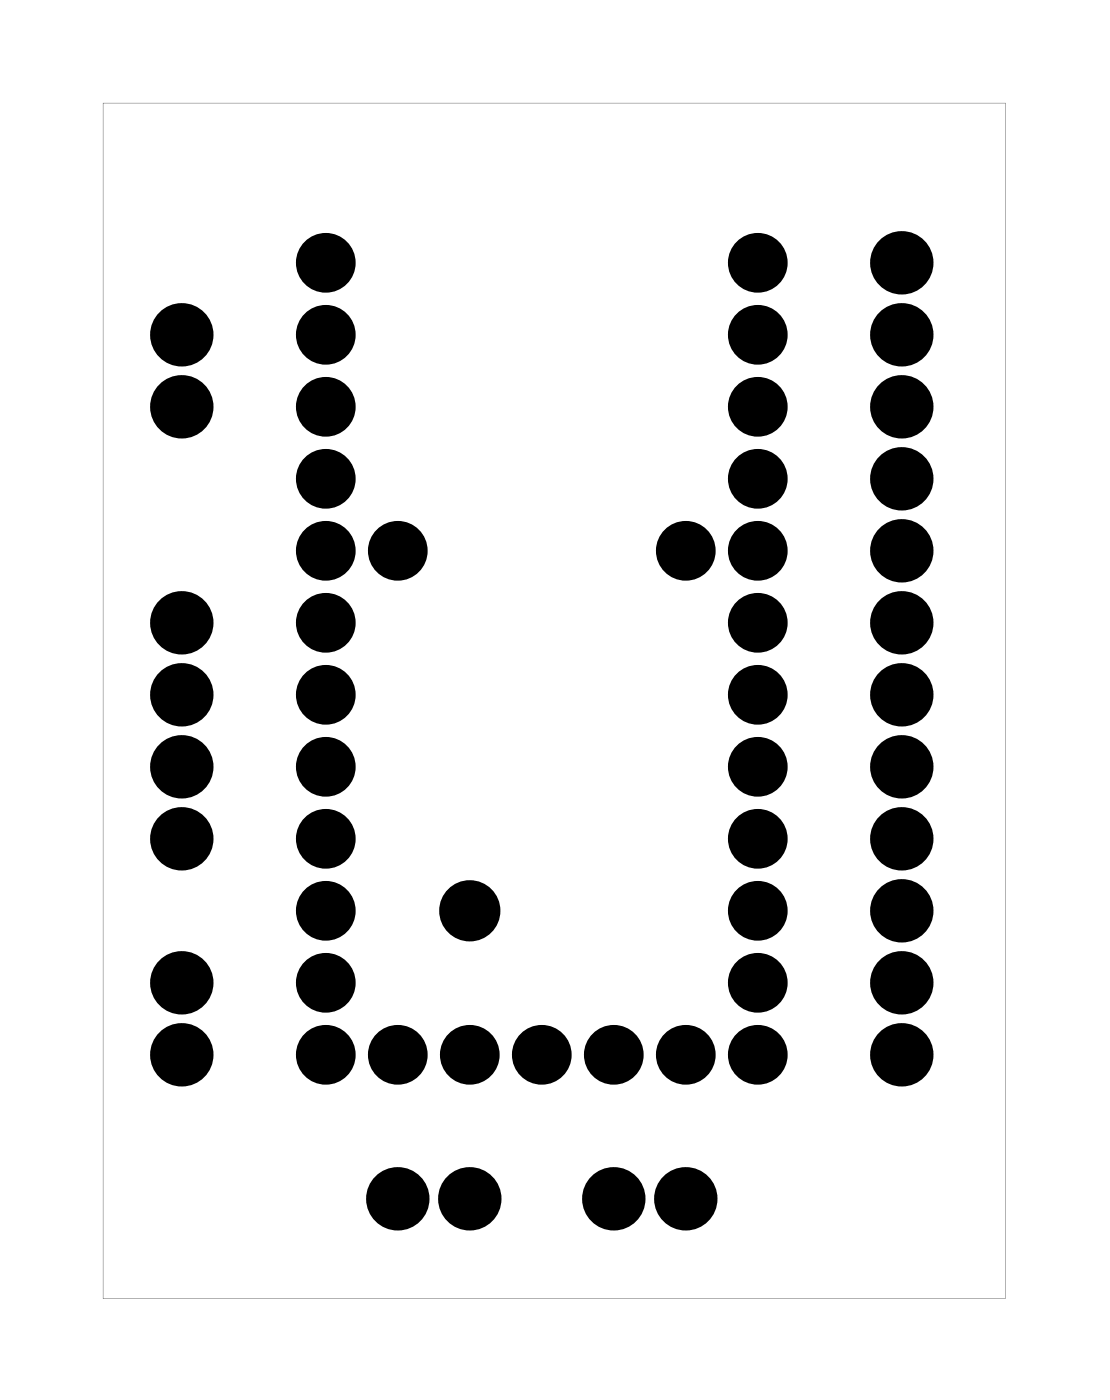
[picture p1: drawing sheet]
<svg xmlns="http://www.w3.org/2000/svg" width="39mm" height="49mm" viewBox="0 0 39 49" stroke-linecap="round" stroke-linejoin="round" font-family="sans-serif">
<path d="M3.6 3.6h31.9v42.2h-31.9zM3.6 3.6v42.2h31.9v-42.2z" fill="#000"/>
<g fill="#000">
<circle cx="6.4" cy="14.4" r=".74"/>
<circle cx="6.4" cy="11.8" r=".74"/>
<circle cx="11.5" cy="19.4" r=".71"/>
<circle cx="11.5" cy="9.3" r=".71"/>
<circle cx="11.5" cy="11.8" r=".71"/>
<circle cx="11.5" cy="14.4" r=".71"/>
<circle cx="11.5" cy="16.9" r=".71"/>
<circle cx="14" cy="19.4" r=".71"/>
<circle cx="24.2" cy="19.4" r=".71"/>
<circle cx="26.7" cy="19.4" r=".71"/>
<circle cx="26.7" cy="11.8" r=".71"/>
<circle cx="26.7" cy="9.3" r=".71"/>
<circle cx="26.7" cy="14.4" r=".71"/>
<circle cx="26.7" cy="16.9" r=".71"/>
<circle cx="31.8" cy="14.4" r=".74"/>
<circle cx="31.8" cy="19.4" r=".74"/>
<circle cx="31.8" cy="16.9" r=".74"/>
<circle cx="31.8" cy="9.3" r=".74"/>
<circle cx="31.8" cy="11.8" r=".74"/>
<circle cx="6.4" cy="27.1" r=".74"/>
<circle cx="6.4" cy="37.2" r=".74"/>
<circle cx="6.4" cy="22" r=".74"/>
<circle cx="6.4" cy="34.7" r=".74"/>
<circle cx="6.4" cy="29.6" r=".74"/>
<circle cx="6.4" cy="24.5" r=".74"/>
<circle cx="11.5" cy="34.7" r=".71"/>
<circle cx="11.5" cy="32.1" r=".71"/>
<circle cx="11.5" cy="24.5" r=".71"/>
<circle cx="11.5" cy="27.1" r=".71"/>
<circle cx="11.5" cy="37.2" r=".71"/>
<circle cx="11.5" cy="22" r=".71"/>
<circle cx="11.5" cy="29.6" r=".71"/>
<circle cx="14" cy="37.2" r=".71"/>
<circle cx="16.6" cy="37.2" r=".71"/>
<circle cx="16.6" cy="32.1" r=".7"/>
<circle cx="19.1" cy="37.2" r=".71"/>
<circle cx="21.7" cy="37.2" r=".71"/>
<circle cx="24.2" cy="37.2" r=".71"/>
<circle cx="26.7" cy="32.1" r=".71"/>
<circle cx="26.7" cy="34.7" r=".71"/>
<circle cx="26.7" cy="24.5" r=".71"/>
<circle cx="26.7" cy="27.1" r=".71"/>
<circle cx="26.7" cy="37.2" r=".71"/>
<circle cx="26.7" cy="22" r=".71"/>
<circle cx="26.7" cy="29.6" r=".71"/>
<circle cx="31.8" cy="37.2" r=".74"/>
<circle cx="31.8" cy="22" r=".74"/>
<circle cx="31.8" cy="32.1" r=".74"/>
<circle cx="31.8" cy="34.7" r=".74"/>
<circle cx="31.8" cy="27.1" r=".74"/>
<circle cx="31.8" cy="29.6" r=".74"/>
<circle cx="31.8" cy="24.5" r=".74"/>
<circle cx="14" cy="42.3" r=".74"/>
<circle cx="16.6" cy="42.3" r=".7"/>
<circle cx="16.6" cy="42.3" r=".74"/>
<circle cx="21.7" cy="42.3" r=".74"/>
<circle cx="24.2" cy="42.3" r=".74"/>
</g>
<g fill="none" stroke="#000" stroke-width=".69" stroke-linecap="butt">
<circle cx="11.5" cy="19.4" r=".71"/>
<circle cx="11.5" cy="16.9" r=".71"/>
<circle cx="11.5" cy="14.4" r=".71"/>
<circle cx="11.5" cy="11.8" r=".71"/>
<circle cx="11.5" cy="9.3" r=".71"/>
<circle cx="14" cy="19.4" r=".71"/>
<circle cx="24.2" cy="19.4" r=".71"/>
<circle cx="26.7" cy="19.4" r=".71"/>
<circle cx="26.7" cy="14.4" r=".71"/>
<circle cx="26.7" cy="16.9" r=".71"/>
<circle cx="26.7" cy="11.8" r=".71"/>
<circle cx="26.7" cy="9.3" r=".71"/>
<circle cx="11.5" cy="24.5" r=".71"/>
<circle cx="11.5" cy="22" r=".71"/>
<circle cx="11.5" cy="27.1" r=".71"/>
<circle cx="11.5" cy="32.1" r=".71"/>
<circle cx="11.5" cy="34.7" r=".71"/>
<circle cx="11.5" cy="37.2" r=".71"/>
<circle cx="11.5" cy="29.6" r=".71"/>
<circle cx="14" cy="37.2" r=".71"/>
<circle cx="16.6" cy="37.2" r=".71"/>
<circle cx="19.1" cy="37.2" r=".71"/>
<circle cx="21.7" cy="37.2" r=".71"/>
<circle cx="24.2" cy="37.2" r=".71"/>
<circle cx="26.7" cy="27.1" r=".71"/>
<circle cx="26.7" cy="24.5" r=".71"/>
<circle cx="26.7" cy="22" r=".71"/>
<circle cx="26.7" cy="34.7" r=".71"/>
<circle cx="26.7" cy="37.2" r=".71"/>
<circle cx="26.7" cy="32.1" r=".71"/>
<circle cx="26.7" cy="29.6" r=".71"/>
</g>
<g fill="none" stroke="#000" stroke-width=".76" stroke-linecap="butt">
<circle cx="6.4" cy="14.4" r=".74"/>
<circle cx="6.4" cy="11.8" r=".74"/>
<circle cx="31.8" cy="16.9" r=".74"/>
<circle cx="31.8" cy="11.8" r=".74"/>
<circle cx="31.8" cy="9.3" r=".74"/>
<circle cx="31.8" cy="14.4" r=".74"/>
<circle cx="31.8" cy="19.4" r=".74"/>
<circle cx="6.4" cy="29.6" r=".74"/>
<circle cx="6.4" cy="37.2" r=".74"/>
<circle cx="6.4" cy="24.5" r=".74"/>
<circle cx="6.4" cy="27.1" r=".74"/>
<circle cx="6.4" cy="22" r=".74"/>
<circle cx="6.4" cy="34.7" r=".74"/>
<circle cx="16.6" cy="32.1" r=".7"/>
<circle cx="31.8" cy="37.2" r=".74"/>
<circle cx="31.8" cy="22" r=".74"/>
<circle cx="31.8" cy="32.1" r=".74"/>
<circle cx="31.8" cy="27.1" r=".74"/>
<circle cx="31.8" cy="29.6" r=".74"/>
<circle cx="31.8" cy="24.5" r=".74"/>
<circle cx="31.8" cy="34.7" r=".74"/>
<circle cx="14" cy="42.3" r=".74"/>
<circle cx="16.6" cy="42.3" r=".7"/>
<circle cx="16.6" cy="42.3" r=".74"/>
<circle cx="21.7" cy="42.3" r=".74"/>
<circle cx="24.2" cy="42.3" r=".74"/>
</g>
</svg>
